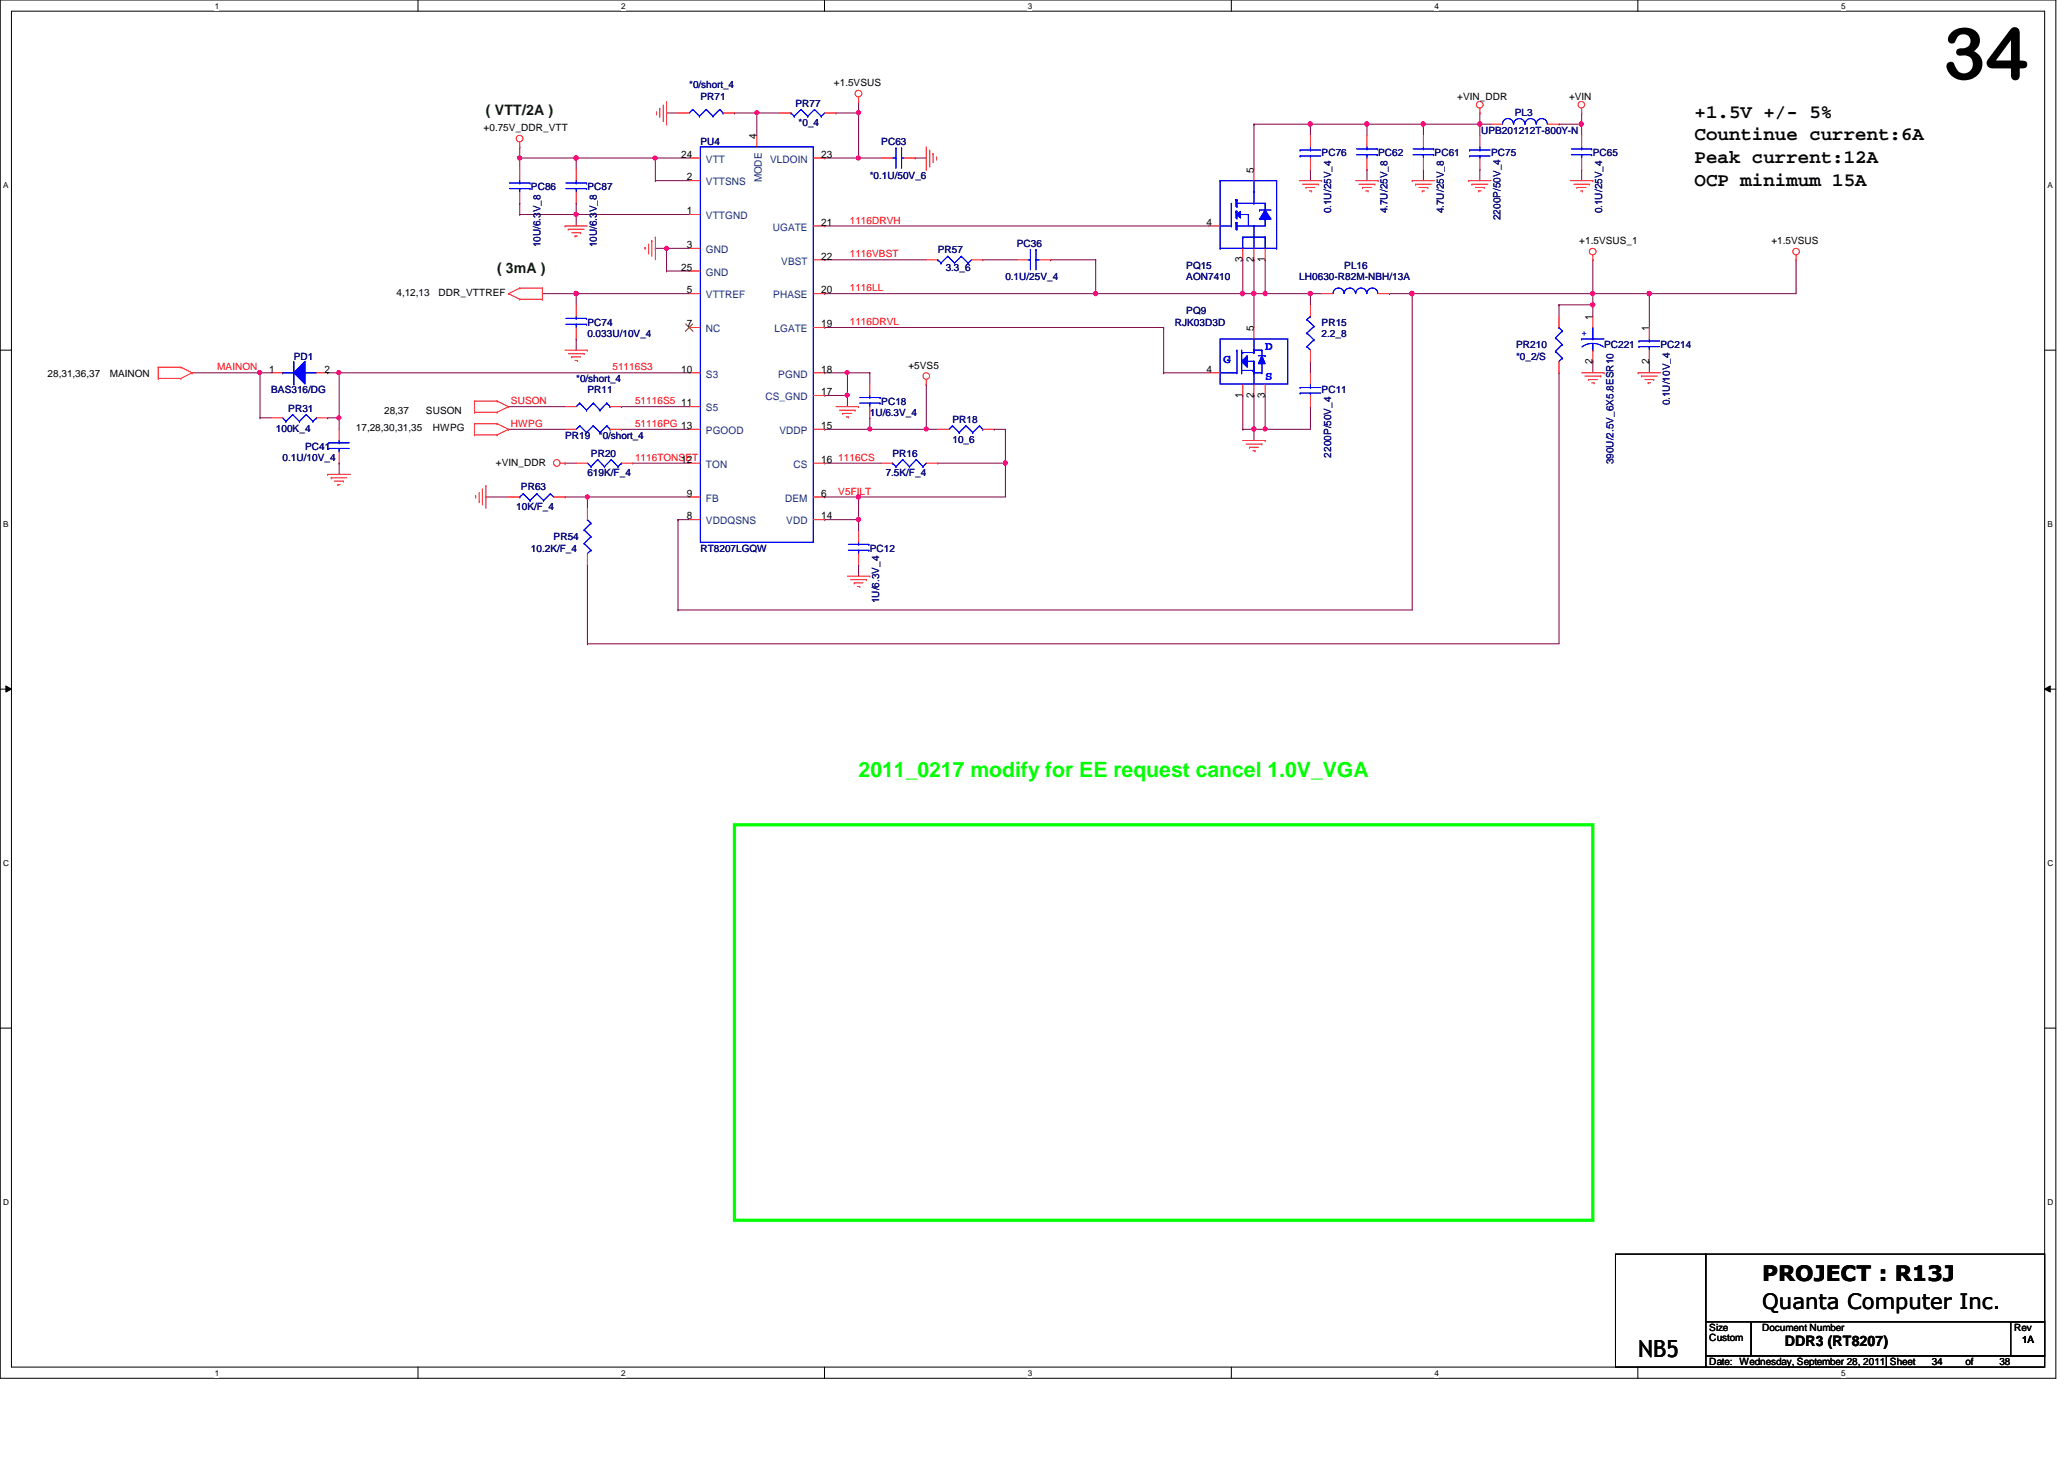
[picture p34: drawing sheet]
<svg xmlns="http://www.w3.org/2000/svg" width="297mm" height="210mm" viewBox="0 0 297 210" stroke-linecap="round" stroke-linejoin="round" font-family="sans-serif">
<defs><g id="words">
<text font-size="10.4" x="279.6" y="11.4">34</text>
<text font-size="3.4" x="235.8" y="195.2">NB5</text>
<text font-size="3" fill="#0f0" x="123.6" y="111.7">2011_0217 modify for EE request cancel 1.0V_VGA</text>
<g font-size="3">
<text x="253.6" y="184.3">PROJECT : R13J</text>
<text x="253.6" y="188.3">Quanta Computer Inc.</text>
</g>
<g font-size="2.8">
<text x="243.9" y="16.9">+1.5V +/- 5%</text>
<text x="243.9" y="23.5">Peak current:12A</text>
<text x="243.9" y="20.2">Countinue current:6A</text>
<text x="243.9" y="26.7">OCP minimum 15A</text>
</g>
<g font-size="2.1" fill="#004000">
<text x="69.9" y="16.5">( VTT/2A )</text>
<text x="71.5" y="39.3">( 3mA )</text>
</g>
<text font-size="2.1" x="256.9" y="193.7">DDR3 (RT8207)</text>
<g font-size="1.8" fill="#00f">
<text x="176.1" y="52.2">G</text>
<text x="182.1" y="50.3">D</text>
<text x="182.1" y="54.7">S</text>
</g>
<g font-size="1.5">
<text x="98" y="22.7">24</text>
<text x="108.9" y="20" transform="rotate(-90 108.9 20)">4</text>
<text x="118.2" y="22.7">23</text>
<text x="98.8" y="26">2</text>
<text x="180.4" y="24.8" transform="rotate(-90 180.4 24.8)">5</text>
<text x="98.8" y="30.8">1</text>
<text x="98.8" y="35.7">3</text>
<text x="118.2" y="32.5">21</text>
<text x="173.6" y="32.5">4</text>
<text x="98" y="38.9">25</text>
<text x="118.2" y="37.3">22</text>
<text x="178.8" y="37.7" transform="rotate(-90 178.8 37.7)">3</text>
<text x="180.4" y="37.7" transform="rotate(-90 180.4 37.7)">2</text>
<text x="182" y="37.7" transform="rotate(-90 182 37.7)">1</text>
<text x="98.8" y="42.2">5</text>
<text x="98.8" y="47.1">7</text>
<text x="118.2" y="47.1">19</text>
<text x="118.2" y="42.2">20</text>
<text x="180.4" y="47.6" transform="rotate(-90 180.4 47.6)">5</text>
<text x="229.2" y="46" transform="rotate(-90 229.2 46)">1</text>
<text x="237.3" y="47.6" transform="rotate(-90 237.3 47.6)">1</text>
<text x="38.7" y="53.6">1</text>
<text x="46.7" y="53.6">2</text>
<text x="98" y="53.6">10</text>
<text x="118.2" y="53.6">18</text>
<text x="173.6" y="53.6">4</text>
<text x="229.2" y="52.3" transform="rotate(-90 229.2 52.3)">2</text>
<text x="237.3" y="52.3" transform="rotate(-90 237.3 52.3)">2</text>
<text x="98" y="58.5">11</text>
<text x="118.2" y="56.9">17</text>
<text x="178.8" y="57.2" transform="rotate(-90 178.8 57.2)">1</text>
<text x="180.4" y="57.2" transform="rotate(-90 180.4 57.2)">2</text>
<text x="182" y="57.2" transform="rotate(-90 182 57.2)">3</text>
<text x="118.2" y="61.7">15</text>
<text x="98" y="66.6">12</text>
<text x="98.8" y="71.5">9</text>
<text x="118.2" y="66.6">16</text>
<text x="118.2" y="71.5">6</text>
<text x="98.8" y="74.7">8</text>
<text x="118.2" y="74.7">14</text>
</g>
<g font-size="1.5" fill="#004080">
<text x="101.6" y="23.4">VTT</text>
<text x="110.8" y="23.4">VLDOIN</text>
<text x="101.6" y="26.7">VTTSNS</text>
<text x="109.6" y="26.2" transform="rotate(-90 109.6 26.2)">MODE</text>
<text x="101.6" y="31.5">VTTGND</text>
<text x="111.2" y="33.2">UGATE</text>
<text x="101.6" y="36.4">GND</text>
<text x="101.6" y="39.7">GND</text>
<text x="112.4" y="38.1">VBST</text>
<text x="101.6" y="42.9">VTTREF</text>
<text x="101.6" y="47.8">NC</text>
<text x="111.3" y="42.9">PHASE</text>
<text x="111.5" y="47.8">LGATE</text>
<text x="101.6" y="54.3">S3</text>
<text x="101.6" y="59.2">S5</text>
<text x="110.1" y="57.6">CS_GND</text>
<text x="112" y="54.3">PGND</text>
<text x="101.6" y="62.4">PGOOD</text>
<text x="112.2" y="62.4">VDDP</text>
<text x="101.6" y="67.3">TON</text>
<text x="114.2" y="67.3">CS</text>
<text x="101.6" y="72.2">FB</text>
<text x="101.6" y="75.4">VDDQSNS</text>
<text x="113" y="72.2">DEM</text>
<text x="113.2" y="75.4">VDD</text>
</g>
<g font-size="1.4" fill="#000080">
<text x="99.2" y="12.7">*0/short_4</text>
<text x="100.8" y="14.4">PR71</text>
<text x="114.5" y="15.3">PR77</text>
<text x="218" y="16.6">PL3</text>
<text x="100.8" y="20.8">PU4</text>
<text x="114.9" y="18.1">*0_4</text>
<text x="126.8" y="20.8">PC63</text>
<text x="190.2" y="22.5">PC76</text>
<text x="198.3" y="22.5">PC62</text>
<text x="206.5" y="22.5">PC61</text>
<text x="213.1" y="19.2">UPB201212T-800Y-N</text>
<text x="214.6" y="22.5">PC75</text>
<text x="229.2" y="22.5">PC65</text>
<text x="76.4" y="27.3">PC86</text>
<text x="84.5" y="27.3">PC87</text>
<text x="125.2" y="25.7">*0.1U/50V_6</text>
<text x="77.8" y="35.6" transform="rotate(-90 77.8 35.6)">10U/6.3V_8</text>
<text x="85.9" y="35.6" transform="rotate(-90 85.9 35.6)">10U/6.3V_8</text>
<text x="146.3" y="35.5">PC36</text>
<text x="191.6" y="30.7" transform="rotate(-90 191.6 30.7)">0.1U/25V_4</text>
<text x="199.7" y="30.7" transform="rotate(-90 199.7 30.7)">4.7U/25V_8</text>
<text x="207.8" y="30.7" transform="rotate(-90 207.8 30.7)">4.7U/25V_8</text>
<text x="215.9" y="31.7" transform="rotate(-90 215.9 31.7)">2200P/50V_4</text>
<text x="230.6" y="30.7" transform="rotate(-90 230.6 30.7)">0.1U/25V_4</text>
<text x="135" y="36.4">PR57</text>
<text x="136.1" y="39">3.3_6</text>
<text x="144.7" y="40.3">0.1U/25V_4</text>
<text x="170.7" y="38.7">PQ15</text>
<text x="170.7" y="40.3">AON7410</text>
<text x="187" y="40.3">LH0630-R82M-NBH/13A</text>
<text x="193.5" y="38.7">PL16</text>
<text x="84.5" y="46.9">PC74</text>
<text x="169.1" y="46.9">RJK03D3D</text>
<text x="170.7" y="45.2">PQ9</text>
<text x="190.2" y="46.9">PR15</text>
<text x="42.3" y="51.7">PD1</text>
<text x="84.5" y="48.5">0.033U/10V_4</text>
<text x="190.2" y="48.5">2.2_8</text>
<text x="218.2" y="50.1">PR210</text>
<text x="218.2" y="51.7">*0_2/S</text>
<text x="230.8" y="50.1">PC221</text>
<text x="239" y="50.1">PC214</text>
<text x="39" y="56.6">BAS316/DG</text>
<text x="41.5" y="59.2">PR31</text>
<text x="82.9" y="55">*0/short_4</text>
<text x="84.5" y="56.6">PR11</text>
<text x="125.2" y="59.9">1U/6.3V_4</text>
<text x="126.8" y="58.3">PC18</text>
<text x="190.2" y="56.6">PC11</text>
<text x="240.3" y="58.3" transform="rotate(-90 240.3 58.3)">0.1U/10V_4</text>
<text x="39.7" y="62.1">100K_4</text>
<text x="43.9" y="64.7">PC41</text>
<text x="81.3" y="63.1">PR19</text>
<text x="85" y="65.7">PR20</text>
<text x="86.2" y="63.1">*0/short_4</text>
<text x="128.4" y="65.7">PR16</text>
<text x="137.1" y="60.8">PR18</text>
<text x="137.1" y="63.8">10_6</text>
<text x="191.6" y="65.8" transform="rotate(-90 191.6 65.8)">2200P/50V_4</text>
<text x="40.7" y="66.4">0.1U/10V_4</text>
<text x="75" y="70.4">PR63</text>
<text x="84.5" y="68.5">619K/F_4</text>
<text x="127.5" y="68.5">7.5K/F_4</text>
<text x="232.2" y="66.8" transform="rotate(-90 232.2 66.8)">390U/2.5V_6X5.8ESR10</text>
<text x="74.3" y="73.4">10K/F_4</text>
<text x="79.7" y="77.7">PR54</text>
<text x="76.4" y="79.4">10.2K/F_4</text>
<text x="100.8" y="79.4">RT8207LGQW</text>
<text x="125.2" y="79.4">PC12</text>
<text x="126.5" y="86.8" transform="rotate(-90 126.5 86.8)">1U/6.3V_4</text>
</g>
<g font-size="1.4">
<text x="120" y="12.4">+1.5VSUS</text>
<text x="209.7" y="14.4">+VIN_DDR</text>
<text x="225.8" y="14.4">+VIN</text>
<text x="69.6" y="18.9">+0.75V_DDR_VTT</text>
<text x="227.3" y="35.1">+1.5VSUS_1</text>
<text x="254.9" y="35.1">+1.5VSUS</text>
<text x="57.1" y="42.6">4,12,13</text>
<text x="63.1" y="42.6">DDR_VTTREF</text>
<text x="130.7" y="53">+5VS5</text>
<text x="6.9" y="54.2">28,31,36,37</text>
<text x="15.8" y="54.2">MAINON</text>
<text x="55.3" y="59.5">28,37</text>
<text x="61.3" y="59.5">SUSON</text>
<text x="51.2" y="62">17,28,30,31,35</text>
<text x="62.3" y="62">HWPG</text>
<text x="71.4" y="67">+VIN_DDR</text>
<text x="246" y="191.5">Size</text>
<text x="253.6" y="191.5">Document Number</text>
<text x="289.9" y="191.5">Rev</text>
<text x="246" y="193">Custom</text>
<text x="246" y="196.4">Date: Wednesday, September 28, 2011 Sheet</text>
<text x="278" y="196.4">34</text>
<text x="282.9" y="196.4">of</text>
<text x="287.7" y="196.4">38</text>
<text x="291" y="193.2">1A</text>
</g>
<g font-size="1.4" fill="#f00">
<text x="122.3" y="32.2">1116DRVH</text>
<text x="122.3" y="41.9">1116LL</text>
<text x="122.3" y="37">1116VBST</text>
<text x="122.3" y="46.8">1116DRVL</text>
<text x="31.2" y="53.3">MAINON</text>
<text x="88.1" y="53.3">51116S3</text>
<text x="73.5" y="58.2">SUSON</text>
<text x="91.4" y="58.2">51116S5</text>
<text x="73.5" y="61.4">HWPG</text>
<text x="91.4" y="61.4">51116PG 13</text>
<text x="91.4" y="66.3">1116TONSET</text>
<text x="120.6" y="71.2">V5FILT</text>
<text x="120.6" y="66.3">1116CS</text>
</g>
<text font-size="1.4" fill="#00f" x="227.6" y="48.3">+</text>
<g font-size="1.2">
<text x="30.9" y="1.2">1</text>
<text x="89.4" y="1.2">2</text>
<text x="147.9" y="1.2">3</text>
<text x="206.5" y="1.2">4</text>
<text x="265" y="1.2">5</text>
<text x=".5" y="27.1">A</text>
<text x="294.7" y="27.1">A</text>
<text x=".5" y="75.8">B</text>
<text x="294.7" y="75.8">B</text>
<text x=".5" y="124.6">C</text>
<text x="294.7" y="124.6">C</text>
<text x=".5" y="173.4">D</text>
<text x="294.7" y="173.4">D</text>
<text x="30.9" y="197.9">1</text>
<text x="89.4" y="197.9">2</text>
<text x="147.9" y="197.9">3</text>
<text x="206.5" y="197.9">4</text>
<text x="265" y="197.9">5</text>
</g>
</g></defs>
<path d="M0 0h295.9v198.3h-295.9zM1.6 1.6h292.7v195.1h-292.7z" fill="none" stroke="#000" stroke-width=".14"/>
<g fill="#fff">
<path d="M30.9 .2h.6v1.3h-.6z"/>
<path d="M30.9 196.8h.6v1.4h-.6z"/>
</g>
<path d="M60.2 0v1.6M60.2 196.7v1.6" fill="none" stroke="#000" stroke-width=".14"/>
<g fill="#fff">
<path d="M89.4 .2h.6v1.3h-.6z"/>
<path d="M89.4 196.8h.6v1.4h-.6z"/>
</g>
<path d="M118.7 0v1.6M118.7 196.7v1.6" fill="none" stroke="#000" stroke-width=".14"/>
<g fill="#fff">
<path d="M147.9 .2h.6v1.3h-.6z"/>
<path d="M147.9 196.8h.6v1.4h-.6z"/>
</g>
<path d="M177.2 0v1.6M177.2 196.7v1.6" fill="none" stroke="#000" stroke-width=".14"/>
<g fill="#fff">
<path d="M206.5 .2h.5v1.3h-.5z"/>
<path d="M206.5 196.8h.5v1.4h-.5z"/>
</g>
<path d="M235.7 0v1.6M235.7 196.7v1.6" fill="none" stroke="#000" stroke-width=".14"/>
<g fill="#fff">
<path d="M265 .2h.6v1.3h-.6z"/>
<path d="M265 196.8h.6v1.4h-.6z"/>
<path d="M.5 26h.7v1.3h-.7z"/>
<path d="M294.7 26h.7v1.3h-.7z"/>
<path d="M.5 74.8h.7v1.3h-.7z"/>
<path d="M294.7 74.8h.7v1.3h-.7z"/>
</g>
<path d="M0 50.4h1.6M294.3 50.4h1.6" fill="none" stroke="#000" stroke-width=".14"/>
<g fill="#fff">
<path d="M.5 123.5h.8v1.3h-.8z"/>
<path d="M294.7 123.5h.8v1.3h-.8z"/>
</g>
<path d="M0 99.1h1.6M.8 98.7l.8 .4-.8 .5zM294.3 99.1l.8-.4v.9zM294.3 99.1h1.6" fill="none" stroke="#000" stroke-width=".14"/>
<path d="M.8 98.7l.8 .4-.8 .5zM294.3 99.1l.8-.4v.9z" fill="#000"/>
<g fill="#fff">
<path d="M.5 172.3h.8v1.3h-.8z"/>
<path d="M294.7 172.3h.8v1.3h-.8z"/>
</g>
<path d="M0 147.9h1.6M294.3 147.9h1.6" fill="none" stroke="#000" stroke-width=".14"/>
<path d="M258.5 37.4h.1M258.5 37.4v4.8M122 53.6h.1M122 53.6v3.3M178.9 42.2h.1M178.9 42.2h1.6M180.5 56.9h.1M180.5 56.9v4.9M180.5 61.8h.1M180.5 61.8h1.6" fill="none" stroke="#800040" stroke-width=".14"/>
<circle cx="178.8" cy="42.2" r=".31" fill="#f0f"/>
<circle cx="178.8" cy="42.2" r=".31" fill="none" stroke="#f0f" stroke-width=".14"/>
<path d="M27.6 53.6h.1M27.6 53.6h9.8M47.2 60.1h.1M47.2 60.1h1.6" fill="none" stroke="#800040" stroke-width=".14"/>
<circle cx="48.8" cy="60.1" r=".3" fill="#f0f"/>
<circle cx="48.8" cy="60.1" r=".3" fill="none" stroke="#f0f" stroke-width=".14"/>
<path d="M224.4 17.9h.1M224.4 17.9h3.2M227.6 17.9h.1M227.6 16.3h.1M227.6 16.3v3.2M227.6 24.4h.1M227.6 24.4v1.6M48.8 53.6h.1M48.8 53.6v6.5" fill="none" stroke="#800040" stroke-width=".14"/>
<circle cx="227.6" cy="17.8" r=".31" fill="#f0f"/>
<circle cx="227.6" cy="17.8" r=".31" fill="none" stroke="#f0f" stroke-width=".14"/>
<path d="M37.4 53.6h.1M37.4 53.6h1.6" fill="none" stroke="#800040" stroke-width=".14"/>
<circle cx="37.4" cy="53.6" r=".3" fill="#f0f"/>
<circle cx="37.4" cy="53.6" r=".3" fill="none" stroke="#f0f" stroke-width=".14"/>
<g fill="none" stroke="#800040" stroke-width=".14">
<path d="M213 17.9h.1M213 17.9h1.6M74.8 30.9h.1M74.8 30.9h8.1M123.6 22.7h.1M123.6 22.7h3.2M37.4 53.6h.1M37.4 53.6v6.5M48.8 60.1h.1M48.8 60.1v1.7M123.6 71.5h.1M123.6 71.5h21.1"/>
<path d="M123.6 71.5v3.3"/>
</g>
<circle cx="123.5" cy="74.7" r=".32" fill="#f0f"/>
<circle cx="123.5" cy="74.7" r=".32" fill="none" stroke="#f0f" stroke-width=".14"/>
<circle cx="123.6" cy="71.5" r=".31" fill="#f0f"/>
<circle cx="123.6" cy="71.5" r=".31" fill="none" stroke="#f0f" stroke-width=".14"/>
<path d="M224.4 43.9h.1M224.4 43.9v1.6M229.2 42.2h.1M229.2 42.2v1.7h-4.8" fill="none" stroke="#800040" stroke-width=".14"/>
<circle cx="229.2" cy="42.2" r=".32" fill="#f0f"/>
<circle cx="229.2" cy="42.2" r=".32" fill="none" stroke="#f0f" stroke-width=".14"/>
<path d="M120.3 16.3h.1M120.3 16.3h3.3" fill="none" stroke="#800040" stroke-width=".14"/>
<circle cx="123.6" cy="16.2" r=".31" fill="#f0f"/>
<circle cx="123.6" cy="16.2" r=".31" fill="none" stroke="#f0f" stroke-width=".14"/>
<path d="M108.9 16.3h.1M108.9 16.3h3.3M108.9 16.3v3.2M224.4 53.6h.1M224.4 53.6v39" fill="none" stroke="#800040" stroke-width=".14"/>
<circle cx="108.9" cy="16.2" r=".3" fill="#f0f"/>
<circle cx="108.9" cy="16.2" r=".3" fill="none" stroke="#f0f" stroke-width=".14"/>
<path d="M94.3 26h.1M94.3 22.7h.1M94.3 26h4.9M94.3 22.7v3.3M84.5 92.6h.1M84.5 92.6h139.9" fill="none" stroke="#800040" stroke-width=".14"/>
<circle cx="94.3" cy="22.7" r=".3" fill="#f0f"/>
<circle cx="94.3" cy="22.7" r=".3" fill="none" stroke="#f0f" stroke-width=".14"/>
<path d="M82.9 22.7h.1M82.9 22.7h11.4" fill="none" stroke="#800040" stroke-width=".14"/>
<circle cx="82.9" cy="22.7" r=".31" fill="#f0f"/>
<circle cx="82.9" cy="22.7" r=".31" fill="none" stroke="#f0f" stroke-width=".14"/>
<path d="M123.6 14.6h.1M123.6 14.6v1.7M95.9 35.7h.1M95.9 35.7h3.3M89.4 58.5h.1M89.4 58.5h9.8" fill="none" stroke="#800040" stroke-width=".14"/>
<circle cx="95.9" cy="35.7" r=".3" fill="#f0f"/>
<circle cx="95.9" cy="35.7" r=".3" fill="none" stroke="#f0f" stroke-width=".14"/>
<g fill="none" stroke="#800040" stroke-width=".14">
<path d="M95.9 16.3h.1M95.9 16.3h1.7M47.2 53.6h.1M47.2 53.6h1.6M125.2 53.6h.1M125.2 53.6v1.6M133.3 55.2h.1M133.3 55.2v6.6M81.3 71.5h.1M81.3 71.5h3.2M84.5 71.5h.1M84.5 71.5v1.7"/>
<path d="M89.4 61.8h.1M89.4 61.8h9.8M118.7 61.8h.1M125.2 60.1h.1M125.2 60.1v1.7h-6.5"/>
</g>
<circle cx="133.3" cy="61.7" r=".3" fill="#f0f"/>
<circle cx="133.3" cy="61.7" r=".3" fill="none" stroke="#f0f" stroke-width=".14"/>
<path d="M122 53.6h.1M122 53.6h3.2" fill="none" stroke="#800040" stroke-width=".14"/>
<circle cx="121.9" cy="53.6" r=".3" fill="#f0f"/>
<circle cx="121.9" cy="53.6" r=".3" fill="none" stroke="#f0f" stroke-width=".14"/>
<g fill="none" stroke="#800040" stroke-width=".14">
<path d="M180.5 17.9h.1M180.5 17.9v6.5M74.8 22.7h.1M74.8 29.3h.1M74.8 21.1h.1M74.8 21.1v3.3M74.8 29.3v1.6M74.8 22.7h8.1M82.9 30.9h.1M82.9 22.7h.1M82.9 22.7v1.7M82.9 30.9v1.6"/>
<path d="M94.3 22.7h.1M94.3 22.7h4.9M143.1 61.8h.1M143.1 61.8h1.6"/>
</g>
<circle cx="82.9" cy="22.7" r=".31" fill="#f0f"/>
<circle cx="82.9" cy="22.7" r=".31" fill="none" stroke="#f0f" stroke-width=".14"/>
<circle cx="74.8" cy="22.7" r=".31" fill="#f0f"/>
<circle cx="74.8" cy="22.7" r=".31" fill="none" stroke="#f0f" stroke-width=".14"/>
<path d="M105.7 16.3h.1M105.7 16.3h3.2M48.8 53.6h.1M48.8 53.6h50.4M133.3 61.8h.1M133.3 61.8h1.7" fill="none" stroke="#800040" stroke-width=".14"/>
<circle cx="48.8" cy="53.6" r=".3" fill="#f0f"/>
<circle cx="48.8" cy="53.6" r=".3" fill="none" stroke="#f0f" stroke-width=".14"/>
<path d="M125.2 61.8h.1M125.2 61.8h8.1" fill="none" stroke="#800040" stroke-width=".14"/>
<circle cx="125.2" cy="61.7" r=".3" fill="#f0f"/>
<circle cx="125.2" cy="61.7" r=".3" fill="none" stroke="#f0f" stroke-width=".14"/>
<path d="M94.3 35.7h.1M94.3 35.7h1.6M95.9 39h.1M95.9 39h3.3M203.2 42.2h.1M203.2 42.2h26" fill="none" stroke="#800040" stroke-width=".14"/>
<circle cx="203.2" cy="42.2" r=".31" fill="#f0f"/>
<circle cx="203.2" cy="42.2" r=".31" fill="none" stroke="#f0f" stroke-width=".14"/>
<path d="M118.7 56.9h.1M118.7 56.9h3.3M237.4 42.2h.1M237.4 42.2h21.1" fill="none" stroke="#800040" stroke-width=".14"/>
<circle cx="121.9" cy="56.8" r=".3" fill="#f0f"/>
<circle cx="121.9" cy="56.8" r=".3" fill="none" stroke="#f0f" stroke-width=".14"/>
<path d="M141.4 37.4h.1M141.4 37.4h4.9M122 56.9h.1M122 56.9v1.6M157.7 42.2h.1M157.7 42.2h21.2" fill="none" stroke="#800040" stroke-width=".14"/>
<circle cx="178.8" cy="42.2" r=".31" fill="#f0f"/>
<circle cx="178.8" cy="42.2" r=".31" fill="none" stroke="#f0f" stroke-width=".14"/>
<circle cx="157.7" cy="42.2" r=".31" fill="#f0f"/>
<circle cx="157.7" cy="42.2" r=".31" fill="none" stroke="#f0f" stroke-width=".14"/>
<path d="M151.2 37.4h.1M151.2 37.4h6.5M157.7 37.4h.1M157.7 37.4v4.8h-39M118.7 42.2h.1M182.1 42.2h.1M182.1 42.2h6.5" fill="none" stroke="#800040" stroke-width=".14"/>
<circle cx="182.1" cy="42.2" r=".31" fill="#f0f"/>
<circle cx="182.1" cy="42.2" r=".31" fill="none" stroke="#f0f" stroke-width=".14"/>
<path d="M188.6 17.9h.1M188.6 17.9v1.6M82.9 42.2h.1M82.9 42.2h16.3M180.5 42.2h.1M180.5 42.2v4.9M178.9 61.8h.1M178.9 61.8h1.6M123.6 81.3h.1M123.6 81.3v1.6" fill="none" stroke="#800040" stroke-width=".14"/>
<circle cx="82.9" cy="42.2" r=".32" fill="#f0f"/>
<circle cx="82.9" cy="42.2" r=".32" fill="none" stroke="#f0f" stroke-width=".14"/>
<path d="M118.7 22.7h.1M118.7 22.7h4.9M200 42.2h.1M200 42.2h3.2M91.1 66.6h.1M91.1 66.6h8.1" fill="none" stroke="#800040" stroke-width=".14"/>
<circle cx="123.6" cy="22.7" r=".31" fill="#f0f"/>
<circle cx="123.6" cy="22.7" r=".31" fill="none" stroke="#f0f" stroke-width=".14"/>
<path d="M196.7 17.9h.1M196.7 17.9h8.1M196.7 24.4h.1M196.7 24.4v1.6M229.2 37.4h.1M229.2 37.4v4.8M69.9 71.5h.1M69.9 71.5h3.3M81.3 66.6h.1M81.3 66.6h1.6M84.5 81.3h.1M84.5 81.3v11.3" fill="none" stroke="#800040" stroke-width=".14"/>
<circle cx="196.7" cy="17.8" r=".32" fill="#f0f"/>
<circle cx="196.7" cy="17.8" r=".32" fill="none" stroke="#f0f" stroke-width=".14"/>
<path d="M213 17.9h.1M213 17.9v1.6" fill="none" stroke="#800040" stroke-width=".14"/>
<circle cx="213" cy="17.8" r=".32" fill="#f0f"/>
<circle cx="213" cy="17.8" r=".32" fill="none" stroke="#f0f" stroke-width=".14"/>
<path d="M180.5 42.2h.1M180.5 42.2h1.6" fill="none" stroke="#800040" stroke-width=".14"/>
<circle cx="180.4" cy="42.2" r=".32" fill="#f0f"/>
<circle cx="180.4" cy="42.2" r=".32" fill="none" stroke="#f0f" stroke-width=".14"/>
<path d="M182.1 37.4h.1M182.1 37.4v4.8M229.2 42.2h.1M229.2 42.2h8.2" fill="none" stroke="#800040" stroke-width=".14"/>
<circle cx="237.3" cy="42.2" r=".32" fill="#f0f"/>
<circle cx="237.3" cy="42.2" r=".32" fill="none" stroke="#f0f" stroke-width=".14"/>
<g fill="none" stroke="#800040" stroke-width=".14">
<path d="M204.8 17.9h.1M204.8 17.9v1.6M204.8 17.9h8.2M131.7 22.7h.1M131.7 22.7h1.6M82.9 48.8h.1M82.9 42.2h.1M82.9 42.2v1.7M82.9 48.8v1.6M237.4 42.2h.1M237.4 52h.1M237.4 42.2v4.9"/>
<path d="M237.4 52v1.6"/>
</g>
<circle cx="204.8" cy="17.8" r=".32" fill="#f0f"/>
<circle cx="204.8" cy="17.8" r=".32" fill="none" stroke="#f0f" stroke-width=".14"/>
<path d="M196.7 17.9h.1M196.7 17.9v1.6M213 24.4h.1M213 24.4v1.6M229.2 52h.1M229.2 43.9h.1M229.2 43.9v1.6M229.2 52v1.6" fill="none" stroke="#800040" stroke-width=".14"/>
<circle cx="229.2" cy="43.9" r=".31" fill="#f0f"/>
<circle cx="229.2" cy="43.9" r=".31" fill="none" stroke="#f0f" stroke-width=".14"/>
<path d="M188.6 42.2h.1M188.6 42.2h1.6M180.5 61.8h.1M180.5 61.8v1.6" fill="none" stroke="#800040" stroke-width=".14"/>
<circle cx="180.4" cy="61.7" r=".31" fill="#f0f"/>
<circle cx="180.4" cy="61.7" r=".31" fill="none" stroke="#f0f" stroke-width=".14"/>
<path d="M178.9 56.9h.1M178.9 56.9v4.9M182.1 56.9h.1M182.1 56.9v4.9M182.1 61.8h.1M182.1 61.8h6.5" fill="none" stroke="#800040" stroke-width=".14"/>
<circle cx="182.1" cy="61.7" r=".3" fill="#f0f"/>
<circle cx="182.1" cy="61.7" r=".3" fill="none" stroke="#f0f" stroke-width=".14"/>
<g fill="none" stroke="#800040" stroke-width=".14">
<path d="M123.6 16.3h.1M123.6 16.3v6.4M95.9 35.7h.1M95.9 35.7v3.3M204.8 24.4h.1M204.8 24.4v1.6M118.7 47.1h.1M118.7 53.6h.1M118.7 47.1h48.8M118.7 53.6h3.3M167.5 47.1h.1M167.5 47.1v6.5"/>
<path d="M188.6 52h.1M188.6 58.5h.1M188.6 52v1.6M188.6 58.5v3.3M203.2 42.2h.1M203.2 42.2v45.6M118.7 71.5h.1M118.7 71.5h4.9"/>
</g>
<circle cx="203.2" cy="42.2" r=".31" fill="#f0f"/>
<circle cx="203.2" cy="42.2" r=".31" fill="none" stroke="#f0f" stroke-width=".14"/>
<path d="M84.5 71.5h.1M84.5 71.5h14.7M97.6 74.8h.1M97.6 74.8v13M97.6 74.8h1.6M97.6 87.8h.1M97.6 87.8h105.6" fill="none" stroke="#800040" stroke-width=".14"/>
<circle cx="84.5" cy="71.5" r=".3" fill="#f0f"/>
<circle cx="84.5" cy="71.5" r=".3" fill="none" stroke="#f0f" stroke-width=".14"/>
<path d="M188.6 17.9h.1M188.6 17.9h8.1M73.2 58.5h.1M73.2 58.5h8.1M123.6 74.8h.1M123.6 74.8v1.6" fill="none" stroke="#800040" stroke-width=".14"/>
<circle cx="188.6" cy="17.8" r=".32" fill="#f0f"/>
<circle cx="188.6" cy="17.8" r=".32" fill="none" stroke="#f0f" stroke-width=".14"/>
<g fill="none" stroke="#800040" stroke-width=".14">
<path d="M118.7 37.4h.1M118.7 32.5h.1M118.7 37.4h14.6M118.7 32.5h55.2M188.6 24.4h.1M188.6 24.4v1.6M78.1 42.2h.1M78.1 42.2h4.8M167.5 53.6h.1M167.5 53.6h6.4M188.6 42.2h.1M188.6 42.2v1.7"/>
<path d="M118.7 66.6h.1M118.7 66.6h8.1"/>
</g>
<circle cx="188.6" cy="42.2" r=".32" fill="#f0f"/>
<circle cx="188.6" cy="42.2" r=".32" fill="none" stroke="#f0f" stroke-width=".14"/>
<path d="M178.9 37.4h.1M178.9 37.4v4.8M135 66.6h.1M135 66.6h9.7" fill="none" stroke="#800040" stroke-width=".14"/>
<circle cx="144.7" cy="66.6" r=".31" fill="#f0f"/>
<circle cx="144.7" cy="66.6" r=".31" fill="none" stroke="#f0f" stroke-width=".14"/>
<g fill="none" stroke="#800040" stroke-width=".14">
<path d="M180.5 17.9h.1M180.5 17.9h8.1M213 16.3h.1M213 16.3v1.6M82.9 30.9h.1M82.9 30.9h16.3M180.5 37.4h.1M180.5 37.4v4.8M37.4 60.1h.1M37.4 60.1h1.6M48.8 66.6h.1M48.8 66.6v1.6"/>
<path d="M73.2 61.8h.1M73.2 61.8h8.1M118.7 74.8h.1M118.7 74.8h4.9M144.7 66.6h.1M144.7 61.8h.1M144.7 61.8v9.7"/>
</g>
<circle cx="82.9" cy="30.9" r=".31" fill="#f0f"/>
<circle cx="82.9" cy="30.9" r=".31" fill="none" stroke="#f0f" stroke-width=".14"/>
<path d="M82.9 29.3h.1M82.9 29.3v1.6" fill="none" stroke="#800040" stroke-width=".14"/>
<g fill="none" stroke="#f00" stroke-width=".14">
<path d="M94.5 16.4h.1M94.5 16.1v.3M95 15.6h.1M95 15.6v1.3M95.5 17.4h.1M95.5 15.1v2.3M95.9 17.9h.1M95.9 14.6v3.3M123.6 14.6h.1M123.6 14v.6M196.7 19.5v1.6M213 16.3h.1"/>
<path d="M213 15.6v.7M227.6 16.3h.1M227.6 15.6v.7M74.8 21.1h.1M74.8 20.4v.7M81.3 32.5h.1M81.3 32.5h3.2M81.8 33h.1M81.8 33h2.3M82.3 33.5h1.3M82.8 34h.1M82.8 34h.3"/>
<path d="M82.9 24.4v1.6M82.9 27.6v1.7M83.6 33.5h.1M92.8 35.6h.1M92.8 35.6v.3M93.3 36.4h.1M93.3 35.1v1.3M93.8 34.6h.1M93.8 34.6v2.3M94.3 34.1h.1M94.3 34.1v3.3M133.3 24.4h.1"/>
<path d="M133.3 21.1v3.3M133.3 37.4h1.7M133.8 23.9h.1M133.8 21.6v2.3M134.3 22.1h.1M134.3 22.1v1.3M134.8 22.9h.1M134.8 22.6v.3M139.8 37.4h1.6M146.3 37.4h1.7M149.6 37.4h1.6M187 26h3.2"/>
<path d="M187.4 26.5h2.3M188 27h.1M188 27h1.2M188.4 27.5h.4M188.8 27.5h.1M189.7 26.5h.1M190.2 26h.1M195.1 26h3.2M195.6 26.5h2.3M196.1 27h.1M196.1 27h1.3M196.6 27.5h.3"/>
<path d="M196.7 22.7v1.7M196.9 27.5h.1M197.9 26.5h.1M198.3 26h.1M203.2 26h.1M203.2 26h3.3M203.7 26.5h.1M203.7 26.5h2.3M204.2 27h1.3M204.7 27.5h.1M204.7 27.5h.3M205.5 27h.1"/>
<path d="M211.4 26h.1M211.4 26h3.2M211.8 26.5h.1M211.8 26.5h2.3M212.3 27h1.3M212.8 27.5h.1M212.8 27.5h.3M213.6 27h.1M226 26h3.2M226.5 26.5h2.2M226.9 27h.1M226.9 27h1.4"/>
<path d="M227.5 27.5h.2M227.7 27.5h.1M228.7 26.5h.1M229.2 26h.1M229.2 37.4h.1M229.2 36.7v.7M258.5 37.4h.1M258.5 36.7v.7M22.8 54.4h.1M22.8 52.8h.1M22.8 54.4h3.2M22.8 52.8v1.6"/>
<path d="M22.8 52.8h3.2M26 54.4h.1M26 52.8h.1M26 52.8l1.6 .8M27.6 53.6h.1M27.6 53.6l-1.6 .8M68.3 59.3h.1M68.3 57.7h.1M68.3 59.3h3.2M68.3 57.7v1.6M68.3 57.7h3.2M71.5 59.3h.1"/>
<path d="M71.5 57.7h.1M71.5 57.7l1.7 .8M73.2 58.5h.1M73.2 42.2h.1M73.2 58.5l-1.7 .8M73.2 42.2l1.6 .9M74.8 43.1h.1M74.8 41.4h.1M74.8 43.1h3.3M74.8 41.4l-1.6 .8M74.8 41.4h3.3M78.1 41.4h.1"/>
<path d="M78.1 43.1h.1M78.1 41.4v1.7M81.3 50.4h3.2M81.3 58.5h1.6M81.8 50.9h2.3M82.3 51.4h.1M82.3 51.4h1.3M82.8 51.9h.3M83.1 51.9h.1M84.1 50.9h.1M84.5 50.4h.1M87.8 58.5h1.6"/>
<path d="M120.3 58.5h3.3M120.8 59h2.3M121.3 59.5h.1M121.3 59.5h1.3M121.8 60h.3M122.1 60h.1M123.1 59h.1M123.6 58.5h.1M125.2 55.2v1.7M125.2 58.5v1.6M133.3 55.2h.1M133.3 54.6v.6"/>
<path d="M188.6 53.6v1.6M188.6 56.9v1.6M227.6 53.6h3.2M228.1 54.1h2.3M228.6 54.6h.1M228.6 54.6h1.3M229.1 55.1h.3M229.4 55.1h.1M230.4 54.1h.1M230.8 53.6h.1M235.8 53.6h.1M235.8 53.6h3.2"/>
<path d="M236.2 54.1h.1M236.2 54.1h2.3M236.7 54.6h1.3M237.2 55.1h.1M237.2 55.1h.3M238 54.6h.1M47.2 68.2h.1M47.2 68.2h3.2M47.7 68.7h.1M47.7 68.7h2.2M48.1 69.2h1.3M48.6 69.7h.1"/>
<path d="M48.6 69.7h.3M48.8 61.8v1.6M48.8 65v1.6M49.4 69.2h.1M68.3 61h.1M68.3 62.6h.1M68.3 61v1.6M68.3 62.6h3.2M68.3 61h3.2M68.4 71.3h.1M68.4 71.3v.4M69 72.2h.1"/>
<path d="M69 70.9v1.3M69.4 70.4h.1M69.4 70.4v2.2M69.9 69.9h.1M69.9 69.9v3.3M71.5 62.6h.1M71.5 61h.1M71.5 61l1.7 .8M73.2 61.8h.1M73.2 61.8l-1.7 .8M80.6 66.6h.7M81.3 66.6h.1"/>
<path d="M81.3 61.8h1.6M82.9 66.6h1.6M84.5 73.2v1.6M84.5 79.6v1.7M87.8 61.8h1.6M89.4 66.6h1.7M178.9 63.4h3.2M179.3 63.9h2.3M179.8 64.3h.1M179.8 64.3h1.3M180.3 64.9h.3M180.6 64.9h.1"/>
<path d="M181.6 63.9h.1M182.1 63.4h.1M122 82.9h3.2M122.4 83.4h2.3M122.9 83.9h.1M122.9 83.9h1.3M123.4 84.4h.3M123.7 84.4h.1M124.7 83.4h.1M125.2 82.9h.1"/>
<circle cx="74.8" cy="19.9" r=".48"/>
<circle cx="123.6" cy="13.5" r=".48"/>
<circle cx="213" cy="15.1" r=".48"/>
<circle cx="227.6" cy="15.1" r=".47"/>
<circle cx="229.2" cy="36.2" r=".48"/>
<circle cx="258.5" cy="36.2" r=".47"/>
<circle cx="133.3" cy="54.1" r=".47"/>
<circle cx="80.1" cy="66.6" r=".48"/>
</g>
<path d="M232.5 180.4h13v16.3h-13zM245.5 180.4h48.8v9.8h-48.8zM245.5 190.2h6.5v4.9h-6.5zM245.5 195.1h26v1.6h-26zM252 190.2h42.3v4.9h-42.3zM271.5 195.1h22.8v1.6h-22.8zM289.4 190.2h4.9v4.9h-4.9z" fill="none" stroke="#000" stroke-width=".14"/>
<path d="M105.7 118.7h123.5v56.9h-123.5z" fill="none" stroke="#0f0" stroke-width=".47"/>
<g fill="none" stroke="#00f" stroke-width=".14">
<path d="M81.4 27.1h3M81.4 26.3h3M82.9 26.3h.1M82.9 27.1h.1M82.9 26v.3M82.9 27.1v.5M84.4 27.1h.1M84.4 26.3h.1M135 37.4h.1M135 37.4l.4 .4M135.4 37.8h.1M136.4 36.9h.1"/>
<path d="M136.4 36.9l1 .9M136.4 36.9l-1 .9M137.4 37.8h.1M138.3 36.9h.1M138.3 36.9l1 .9M138.3 36.9l-.9 .9M139.3 37.8h.1M139.8 37.4l-.5 .4M148 37.4h.3M148.3 37.4h.1M148.3 35.9h.1M148.3 35.9v2.9"/>
<path d="M149.1 35.9h.1M149.1 37.4h.1M149.1 37.4h.5M149.1 35.9v2.9M195.2 22.3h3M195.2 21.4h3M196.7 21.4h.1M196.7 22.3h.1M196.7 21.1v.3M196.7 22.3v.4M198.2 22.3h.1M198.2 21.4h.1"/>
<path d="M83.4 58h.1M83.4 58l-.5 .5M83.4 58l1 1M84.4 59h.1M85.4 58h.1M85.4 58l-1 1M85.4 58l1 1M86.4 59h.1M87.3 58h.1M87.3 58l-.9 1M87.3 58l.5 .5M87.8 58.5h.1"/>
<path d="M123.7 58h3M123.7 57.2h3M125.2 57.2h.1M125.2 58h.1M125.2 56.9v.3M125.2 58v.5M126.7 58h.1M126.7 57.2h.1M187.1 55.8h.1M187.1 56.6h.1M187.1 55.8h3M187.1 56.6h3"/>
<path d="M188.6 56.6h.1M188.6 55.8h.1M188.6 55.2v.6M188.6 56.6v.3M47.3 64.5h.1M47.3 63.7h.1M47.3 64.5h2.9M47.3 63.7h2.9M48.8 63.7h.1M48.8 64.5h.1M48.8 63.4v.3M48.8 64.5v.5"/>
<path d="M83.4 61.3h.1M83.4 61.3l-.5 .5M83.4 61.3l1 .9M84.1 78.2h.1M84.1 76.2h.1M84.1 78.2l.9 1M84.1 76.2l.9 1M84.4 62.2h.1M84.5 74.8h.1M84.5 66.6l.5 .5M84.5 74.8l.5 .5M85 67.1h.1"/>
<path d="M85 79.2h.1M85 77.2h.1M85 75.3h.1M85 79.2l-.5 .4M85 77.2l-.9 1M85 75.3l-.9 .9M85.4 61.3h.1M85.4 61.3l-1 .9M85.4 61.3l1 .9M86 66.1h.1M86 66.1l-1 1M86 66.1l1 1"/>
<path d="M86.4 62.2h.1M87 67.1h.1M87.3 61.3h.1M87.3 61.3l-.9 .9M87.3 61.3l.5 .5M87.8 61.8h.1M88 66.1h.1M88 66.1l-1 1M88 66.1l.9 1M88.9 67.1h.1M89.4 66.6h.1M89.4 66.6l-.5 .5"/>
</g>
<path d="M43.9 52v3.2l-1.6-1.6z" fill="#00f"/>
<path d="M40.7 53.6h.1M40.7 53.6h1.6M42.3 55.2h.1M42.3 52v3.2M43.9 52v3.2l-1.6-1.6zM43.9 53.6h.1M43.9 53.6h1.6" fill="none" stroke="#00f" stroke-width=".14"/>
<path d="M43.9 52v3.2l-1.6-1.6z" fill="#00f"/>
<g fill="none" stroke="#00f" stroke-width=".14">
<path d="M73.3 27.1h3M73.3 26.3h3M74.8 26.3h.1M74.8 27.1h.1M74.8 26v.3M74.8 27.1v.5M76.3 27.1h.1M76.3 26.3h.1M187.1 21.6h.1M187.1 22.4h.1M187.1 21.6h3M187.1 22.4h3"/>
<path d="M188.6 22.4h.1M188.6 21.6h.1M188.6 21.1v.5M188.6 22.4v.3M211.5 21.6h.1M211.5 22.4h.1M211.5 21.6h3M211.5 22.4h3M213 22.4h.1M213 21.6h.1M213 21.1v.5M213 22.4v.3"/>
<path d="M226.1 22.3h3M226.1 21.4h3M227.6 21.4h.1M227.6 22.3h.1M227.6 21.1v.3M227.6 22.3v.4M229.1 22.3h.1M229.1 21.4h.1M40.7 53.6h.1M40.7 53.6h1.6M42.1 59.6h.1M42.1 59.6l-1 1"/>
<path d="M42.1 59.6l1 1M42.3 55.2h.1M42.3 52v3.2M43.9 52v3.2l-1.6-1.6zM43.9 53.6h.1M43.9 53.6h1.6M44.1 59.6h.1M44.1 59.6l-1 1M44.1 59.6l.9 1M191.9 42.2a.78 .78 0 0 1 .7-.8 .78 .78 0 0 1 .8 .8M193.5 42.2a.8 .8 0 0 1 .8-.8 .8 .8 0 0 1 .8 .8M195.1 42.2a.78 .78 0 0 1 .8-.8 .78 .78 0 0 1 .8 .8"/>
<path d="M196.7 42.2a.78 .78 0 0 1 .8-.8 .78 .78 0 0 1 .8 .8M223.9 50.5h.1M223.9 48.6h.1M223.9 50.5l.9 1M223.9 48.6l.9 1M224.4 47.1h.1M224.4 47.1l.4 .5M224.8 51.5h.1M224.8 49.6h.1M224.8 47.6h.1M224.8 51.5l-.4 .5M224.8 49.6l-.9 .9"/>
<path d="M224.8 47.6l-.9 1M235.9 49.9h.1M235.9 49.1h.1M235.9 49.9h2.9M235.9 49.1h2.9M237.4 49.1h.1M237.4 49.9h.1M237.4 48.8v.3M237.4 49.9v.5M40.7 60.1l.4 .5M41.1 60.6h.1M43.1 60.6h.1"/>
<path d="M45 60.6h.1M45.5 60.1h.1M45.5 60.1l-.5 .5M74.8 71.5h.1M75.3 71h.1M75.3 71l1 1M75.3 71l-.5 .5M76.3 72h.1M77.3 71h.1M77.3 71l.9 1M77.3 71l-1 1M78.2 72h.1"/>
<path d="M79.2 71h.1M79.2 71l.5 .5M79.2 71l-1 1M128.4 66.6h.1M128.4 66.6l.5 .5M128.9 67.1h.1M129.9 66.1h.1M129.9 66.1l1 1M129.9 66.1l-1 1M130.9 67.1h.1M131.9 66.1h.1M131.9 66.1l.9 1"/>
<path d="M131.9 66.1l-1 1M132.8 67.1h.1M133.3 66.6l-.5 .5"/>
</g>
<g fill="none" stroke="#f00" stroke-width=".14">
<path d="M188.6 19.5v1.6M213 19.5v1.6M227.6 19.5v1.6M74.8 24.4v1.6M74.8 27.6v1.7M188.6 22.7v1.7M213 22.7v1.7M227.6 22.7v1.7M39 53.6h1.7M45.5 53.6h1.7M190.2 42.2h1.7M198.3 42.2h1.7"/>
<path d="M224.4 45.5v1.6M224.4 52v1.6M237.4 47.1v1.7M237.4 50.4v1.6M39 60.1h1.7M45.5 60.1h1.7M73.2 71.5h1.6M79.7 71.5h1.6M126.8 66.6h1.6M133.3 66.6h1.7"/>
</g>
<path d="M179.5 51.2v1.6l-.8-.8z" fill="#00f"/>
<path d="M179.5 51.2v1.6l-.8-.8z" fill="none" stroke="#00f" stroke-width=".14"/>
<path d="M181.6 51.2l.5 1.1h-1z" fill="#00f"/>
<g fill="none" stroke="#00f" stroke-width=".14">
<path d="M175.6 48.8h9.7v6.4h-9.7zM175.6 53.6h2.4M178 53.6h.1M178 50.4h.1M178 50.4v3.2M178.7 53.6h.1M178.7 50.7h.1M178.7 50.4v3.2M178.7 50.7h1.8M178.7 53.3h1.8M178.9 50.7h.1M179.5 52h1"/>
<path d="M180.3 53.3h.1M180.5 50.7h.1M180.5 52h.1M180.5 53.6h.1M180.5 53.3h.1M180.5 48.8h.1M180.5 55.2h.1M180.5 48.8v1.9M180.5 52v3.2M180.5 53.6h1.1M180.5 50.4h1.1M181.1 51.2h1"/>
<path d="M181.6 51.2l.5 1.1h-1zM181.6 50.4h.1M181.6 51.2h.1M181.6 53.6h.1M181.6 50.4v.8M181.6 52.3v1.3M182.1 51.2h.1"/>
</g>
<path d="M179.5 51.2v1.6l-.8-.8z" fill="#00f"/>
<path d="M179.5 51.2v1.6l-.8-.8z" fill="none" stroke="#00f" stroke-width=".14"/>
<path d="M181.6 51.2l.5 1.1h-1z" fill="#00f"/>
<g fill="none" stroke="#00f" stroke-width=".14">
<path d="M113.8 16.3h.1M113.8 16.3l.5 .4M114.3 16.7h.1M115.3 15.7h.1M115.3 15.7l.9 1M115.3 15.7l-1 1M116.2 16.7h.1M117.2 15.7h.1M117.2 15.7l1 1M117.2 15.7l-1 1M118.2 16.7h.1M118.7 16.3l-.5 .4"/>
<path d="M216.2 17.9a.78 .78 0 0 1 .8-.8 .78 .78 0 0 1 .8 .8M217.8 17.9a.8 .8 0 0 1 .8-.8 .8 .8 0 0 1 .9 .8M219.5 17.9a.78 .78 0 0 1 .8-.8 .78 .78 0 0 1 .8 .8M221.1 17.9a.78 .78 0 0 1 .8-.8 .78 .78 0 0 1 .8 .8M100.8 21.1h16.2v56.9h-16.2zM128.4 22.7h.5M128.9 21.3h.1M128.9 22.7h.1M128.9 21.3v2.9M129.7 22.7h.1M129.7 21.3h.1M129.7 22.7h.4"/>
<path d="M129.7 21.3v2.9M203.4 22.3h2.9M203.4 21.4h2.9M204.8 21.4h.1M204.8 22.3h.1M204.8 21.1v.3M204.8 22.3v.4M206.3 22.3h.1M206.3 21.4h.1M81.4 46.7h3M81.4 45.8h3M82.9 45.8h.1"/>
<path d="M82.9 46.7h.1M82.9 45.5v.3M82.9 46.7v.4M84.4 46.7h.1M84.4 45.8h.1M175.6 48.8h9.7v6.4h-9.7zM175.6 53.6h2.4M178 53.6h.1M178 50.4h.1M178 50.4v3.2M178.7 53.6h.1M178.7 50.7h.1"/>
<path d="M178.7 50.4v3.2M178.7 50.7h1.8M178.7 53.3h1.8M178.9 50.7h.1M179.5 52h1M180.3 53.3h.1M180.5 50.7h.1M180.5 52h.1M180.5 53.6h.1M180.5 53.3h.1M180.5 48.8h.1M180.5 55.2h.1"/>
<path d="M180.5 48.8v1.9M180.5 52v3.2M180.5 53.6h1.1M180.5 50.4h1.1M181.1 51.2h1M181.6 51.2l.5 1.1h-1zM181.6 50.4h.1M181.6 51.2h.1M181.6 53.6h.1M181.6 50.4v.8M181.6 52.3v1.3M182.1 51.2h.1"/>
<path d="M188.1 49.9h.1M188.1 47.9h.1M188.1 46h.1M188.1 49.9l.5 .5M188.1 47.9l1 1M188.1 46l1 .9M188.6 45.5h.1M188.6 45.5l-.5 .5M189.1 48.9h.1M189.1 46.9h.1M189.1 48.9l-1 1M189.1 46.9l-1 1"/>
<path d="M122.1 79.2h2.9M122.1 78.3h2.9M123.6 78.3h.1M123.6 79.2h.1M123.6 78v.3M123.6 79.2v.4M125 79.2h.1M125 78.3h.1"/>
</g>
<g fill="none" stroke="#f00" stroke-width=".14">
<path d="M108.9 19.5v1.6M112.2 16.3h1.6M118.7 16.3h1.6M204.8 19.5v1.6M214.6 17.9h1.6M222.7 17.9h1.7M99.2 26h1.6M99.2 30.9h1.6M99.2 35.7h1.6M99.2 22.7h1.6M99.2 39h1.6M117 37.4h1.7"/>
<path d="M117 32.5h1.7M117 22.7h1.7M126.8 22.7h1.6M130.1 22.7h1.6M204.8 22.7v1.7M82.9 43.9v1.6M82.9 47.1v1.7M99.2 53.6h1.6M99.2 47.1h1.6M99.2 42.2h1.6M99.2 58.5h1.6M117 53.6h1.7"/>
<path d="M117 47.1h1.7M117 56.9h1.7M117 42.2h1.7M173.9 53.6h1.7M178.9 55.2v1.7M180.5 47.1v1.7M180.5 55.2v1.7M182.1 55.2v1.7M188.6 43.9v1.6M188.6 50.4v1.6M99.2 74.8h1.6M99.2 61.8h1.6"/>
<path d="M99.2 66.6h1.6M99.2 71.5h1.6M117 74.8h1.7M117 61.8h1.7M117 66.6h1.7M117 71.5h1.7M123.6 76.4v1.6M123.6 79.6v1.7"/>
</g>
<path d="M98.7 46.6l1 1.1M99.7 46.6l-1.1 1.1" fill="none" stroke="#804000" stroke-width=".14"/>
<path d="M182.1 30.2l.8 1.3h-1.6z" fill="#00f"/>
<path d="M182.1 30.2l.8 1.3h-1.6z" fill="none" stroke="#00f" stroke-width=".14"/>
<path d="M178 30.9l.5-.5v1z" fill="#00f"/>
<g fill="none" stroke="#00f" stroke-width=".14">
<path d="M175.6 26h.1M175.6 35.7h.1M175.6 35.7h8.1M175.6 26h8.1M175.6 26v9.7M175.6 32.5h1.6M177.2 29.3h.1M177.2 32.5h.1M177.2 29.3v3.2M177.9 32h.1M177.9 30.4h.1M177.9 28.7h.1"/>
<path d="M177.9 28.7v1h.1M177.9 30.4v1h.1M177.9 32v1h.1M178 30.9l.5-.5v1zM178 33h.1M178 32h.1M178 31.4h.1M178 30.4h.1M178 29.7h.1M178 28.7h.1M178 32.5h.1M178 28.7v1"/>
<path d="M178 30.4v1M178 32v1M178 29.3h4.1M178.5 30.9h.1M178.5 30.9h1.2M178.9 34.1h.1M178.9 34.1v1.6M178.9 34.1h3.2M179.7 30.9h.1M179.7 30.9v1.6M180.5 27.6h.1M180.5 29.3h.1"/>
<path d="M180.5 34.1h.1M180.5 32.5h.1M180.5 26v3.3M180.5 32.5v3.2M181.3 30.2h.1M181.3 30.2h1.6M182.1 31.5h.1M182.1 29.3h.1M182.1 34.1h.1M182.1 29.3v.9M182.1 31.5v1h-4.1M182.1 34.1v1.6"/>
<path d="M183.7 35.7h.1M183.7 26h.1M183.7 26v9.7"/>
</g>
<path d="M182.1 30.2l.8 1.3h-1.6z" fill="#00f"/>
<path d="M182.1 30.2l.8 1.3h-1.6z" fill="none" stroke="#00f" stroke-width=".14"/>
<path d="M178 30.9l.5-.5v1z" fill="#00f"/>
<g fill="none" stroke="#00f" stroke-width=".14">
<path d="M99.7 15.7h.1M99.7 15.7l-.5 .6M99.7 15.7l1 1M100.7 16.7h.1M101.6 15.7h.1M101.6 15.7l-.9 1M101.6 15.7l1 1M102.6 16.7h.1M103.6 15.7h.1M103.6 15.7l-1 1M103.6 15.7l.5 .6M104.1 16.3h.1"/>
<path d="M175.6 26h.1M175.6 35.7h.1M175.6 35.7h8.1M175.6 26h8.1M175.6 26v9.7M175.6 32.5h1.6M177.2 29.3h.1M177.2 32.5h.1M177.2 29.3v3.2M177.9 32h.1M177.9 30.4h.1M177.9 28.7h.1"/>
<path d="M177.9 28.7v1h.1M177.9 30.4v1h.1M177.9 32v1h.1M178 30.9l.5-.5v1zM178 33h.1M178 32h.1M178 31.4h.1M178 30.4h.1M178 29.7h.1M178 28.7h.1M178 32.5h.1M178 28.7v1"/>
<path d="M178 30.4v1M178 32v1M178 29.3h4.1M178.5 30.9h.1M178.5 30.9h1.2M178.9 34.1h.1M178.9 34.1v1.6M178.9 34.1h3.2M179.7 30.9h.1M179.7 30.9v1.6M180.5 27.6h.1M180.5 29.3h.1"/>
<path d="M180.5 34.1h.1M180.5 32.5h.1M180.5 26v3.3M180.5 32.5v3.2M181.3 30.2h.1M181.3 30.2h1.6M182.1 31.5h.1M182.1 29.3h.1M182.1 34.1h.1M182.1 29.3v.9M182.1 31.5v1h-4.1M182.1 34.1v1.6"/>
<path d="M183.7 35.7h.1M183.7 26h.1M183.7 26v9.7M227.6 48.8h.1M227.6 48.8h3.2M229.2 50.4h.1M229.2 48.8h.1M229.2 49.4a2.45 2.45 0 0 0-1.5 .5M229.2 49.4a2.45 2.45 0 0 1 1.6 .5M229.2 47.1v1.7M229.2 49.4v1M137.1 61.3h.1"/>
<path d="M137.1 61.3l-.5 .5M137.1 61.3l.9 .9M138 62.2h.1M139 61.3h.1M139 61.3l-1 .9M139 61.3l1 .9M140 62.2h.1M141 61.3h.1M141 61.3l-1 .9M141 61.3l.4 .5M141.4 61.8h.1"/>
</g>
<path d="M97.6 16.3h1.6M104.1 16.3h1.6M173.9 32.5h1.7M178.9 35.7v1.7M180.5 24.4v1.6M180.5 35.7v1.7M182.1 35.7v1.7M229.2 45.5v1.6M229.2 50.4v1.6M135 61.8h1.6M141.4 61.8h1.7" fill="none" stroke="#f00" stroke-width=".14"/>
<circle cx="178.8" cy="42.2" r=".31" fill="#f0f"/>
<circle cx="178.8" cy="42.2" r=".31" fill="none" stroke="#f0f" stroke-width=".14"/>
<circle cx="48.8" cy="60.1" r=".3" fill="#f0f"/>
<circle cx="48.8" cy="60.1" r=".3" fill="none" stroke="#f0f" stroke-width=".14"/>
<circle cx="227.6" cy="17.8" r=".31" fill="#f0f"/>
<circle cx="227.6" cy="17.8" r=".31" fill="none" stroke="#f0f" stroke-width=".14"/>
<circle cx="37.4" cy="53.6" r=".3" fill="#f0f"/>
<circle cx="37.4" cy="53.6" r=".3" fill="none" stroke="#f0f" stroke-width=".14"/>
<circle cx="123.5" cy="74.7" r=".32" fill="#f0f"/>
<circle cx="123.5" cy="74.7" r=".32" fill="none" stroke="#f0f" stroke-width=".14"/>
<circle cx="123.6" cy="71.5" r=".31" fill="#f0f"/>
<circle cx="123.6" cy="71.5" r=".31" fill="none" stroke="#f0f" stroke-width=".14"/>
<circle cx="229.2" cy="42.2" r=".32" fill="#f0f"/>
<circle cx="229.2" cy="42.2" r=".32" fill="none" stroke="#f0f" stroke-width=".14"/>
<circle cx="123.6" cy="16.2" r=".31" fill="#f0f"/>
<circle cx="123.6" cy="16.2" r=".31" fill="none" stroke="#f0f" stroke-width=".14"/>
<circle cx="108.9" cy="16.2" r=".3" fill="#f0f"/>
<circle cx="108.9" cy="16.2" r=".3" fill="none" stroke="#f0f" stroke-width=".14"/>
<circle cx="94.3" cy="22.7" r=".3" fill="#f0f"/>
<circle cx="94.3" cy="22.7" r=".3" fill="none" stroke="#f0f" stroke-width=".14"/>
<circle cx="82.9" cy="22.7" r=".31" fill="#f0f"/>
<circle cx="82.9" cy="22.7" r=".31" fill="none" stroke="#f0f" stroke-width=".14"/>
<circle cx="95.9" cy="35.7" r=".3" fill="#f0f"/>
<circle cx="95.9" cy="35.7" r=".3" fill="none" stroke="#f0f" stroke-width=".14"/>
<circle cx="133.3" cy="61.7" r=".3" fill="#f0f"/>
<circle cx="133.3" cy="61.7" r=".3" fill="none" stroke="#f0f" stroke-width=".14"/>
<circle cx="121.9" cy="53.6" r=".3" fill="#f0f"/>
<circle cx="121.9" cy="53.6" r=".3" fill="none" stroke="#f0f" stroke-width=".14"/>
<circle cx="82.9" cy="22.7" r=".31" fill="#f0f"/>
<circle cx="82.9" cy="22.7" r=".31" fill="none" stroke="#f0f" stroke-width=".14"/>
<circle cx="74.8" cy="22.7" r=".31" fill="#f0f"/>
<circle cx="74.8" cy="22.7" r=".31" fill="none" stroke="#f0f" stroke-width=".14"/>
<circle cx="48.8" cy="53.6" r=".3" fill="#f0f"/>
<circle cx="48.8" cy="53.6" r=".3" fill="none" stroke="#f0f" stroke-width=".14"/>
<circle cx="125.2" cy="61.7" r=".3" fill="#f0f"/>
<circle cx="125.2" cy="61.7" r=".3" fill="none" stroke="#f0f" stroke-width=".14"/>
<circle cx="203.2" cy="42.2" r=".31" fill="#f0f"/>
<circle cx="203.2" cy="42.2" r=".31" fill="none" stroke="#f0f" stroke-width=".14"/>
<circle cx="121.9" cy="56.8" r=".3" fill="#f0f"/>
<circle cx="121.9" cy="56.8" r=".3" fill="none" stroke="#f0f" stroke-width=".14"/>
<circle cx="178.8" cy="42.2" r=".31" fill="#f0f"/>
<circle cx="178.8" cy="42.2" r=".31" fill="none" stroke="#f0f" stroke-width=".14"/>
<circle cx="157.7" cy="42.2" r=".31" fill="#f0f"/>
<circle cx="157.7" cy="42.2" r=".31" fill="none" stroke="#f0f" stroke-width=".14"/>
<circle cx="182.1" cy="42.2" r=".31" fill="#f0f"/>
<circle cx="182.1" cy="42.2" r=".31" fill="none" stroke="#f0f" stroke-width=".14"/>
<circle cx="82.9" cy="42.2" r=".32" fill="#f0f"/>
<circle cx="82.9" cy="42.2" r=".32" fill="none" stroke="#f0f" stroke-width=".14"/>
<circle cx="123.6" cy="22.7" r=".31" fill="#f0f"/>
<circle cx="123.6" cy="22.7" r=".31" fill="none" stroke="#f0f" stroke-width=".14"/>
<circle cx="196.7" cy="17.8" r=".32" fill="#f0f"/>
<circle cx="196.7" cy="17.8" r=".32" fill="none" stroke="#f0f" stroke-width=".14"/>
<circle cx="213" cy="17.8" r=".32" fill="#f0f"/>
<circle cx="213" cy="17.8" r=".32" fill="none" stroke="#f0f" stroke-width=".14"/>
<circle cx="180.4" cy="42.2" r=".32" fill="#f0f"/>
<circle cx="180.4" cy="42.2" r=".32" fill="none" stroke="#f0f" stroke-width=".14"/>
<circle cx="237.3" cy="42.2" r=".32" fill="#f0f"/>
<circle cx="237.3" cy="42.2" r=".32" fill="none" stroke="#f0f" stroke-width=".14"/>
<circle cx="204.8" cy="17.8" r=".32" fill="#f0f"/>
<circle cx="204.8" cy="17.8" r=".32" fill="none" stroke="#f0f" stroke-width=".14"/>
<circle cx="229.2" cy="43.9" r=".31" fill="#f0f"/>
<circle cx="229.2" cy="43.9" r=".31" fill="none" stroke="#f0f" stroke-width=".14"/>
<circle cx="180.4" cy="61.7" r=".31" fill="#f0f"/>
<circle cx="180.4" cy="61.7" r=".31" fill="none" stroke="#f0f" stroke-width=".14"/>
<circle cx="182.1" cy="61.7" r=".3" fill="#f0f"/>
<circle cx="182.1" cy="61.7" r=".3" fill="none" stroke="#f0f" stroke-width=".14"/>
<circle cx="203.2" cy="42.2" r=".31" fill="#f0f"/>
<circle cx="203.2" cy="42.2" r=".31" fill="none" stroke="#f0f" stroke-width=".14"/>
<circle cx="84.5" cy="71.5" r=".3" fill="#f0f"/>
<circle cx="84.5" cy="71.5" r=".3" fill="none" stroke="#f0f" stroke-width=".14"/>
<circle cx="188.6" cy="17.8" r=".32" fill="#f0f"/>
<circle cx="188.6" cy="17.8" r=".32" fill="none" stroke="#f0f" stroke-width=".14"/>
<circle cx="188.6" cy="42.2" r=".32" fill="#f0f"/>
<circle cx="188.6" cy="42.2" r=".32" fill="none" stroke="#f0f" stroke-width=".14"/>
<circle cx="144.7" cy="66.6" r=".31" fill="#f0f"/>
<circle cx="144.7" cy="66.6" r=".31" fill="none" stroke="#f0f" stroke-width=".14"/>
<circle cx="82.9" cy="30.9" r=".31" fill="#f0f"/>
<circle cx="82.9" cy="30.9" r=".31" fill="none" stroke="#f0f" stroke-width=".14"/>
<use href="#words"/>
</svg>
